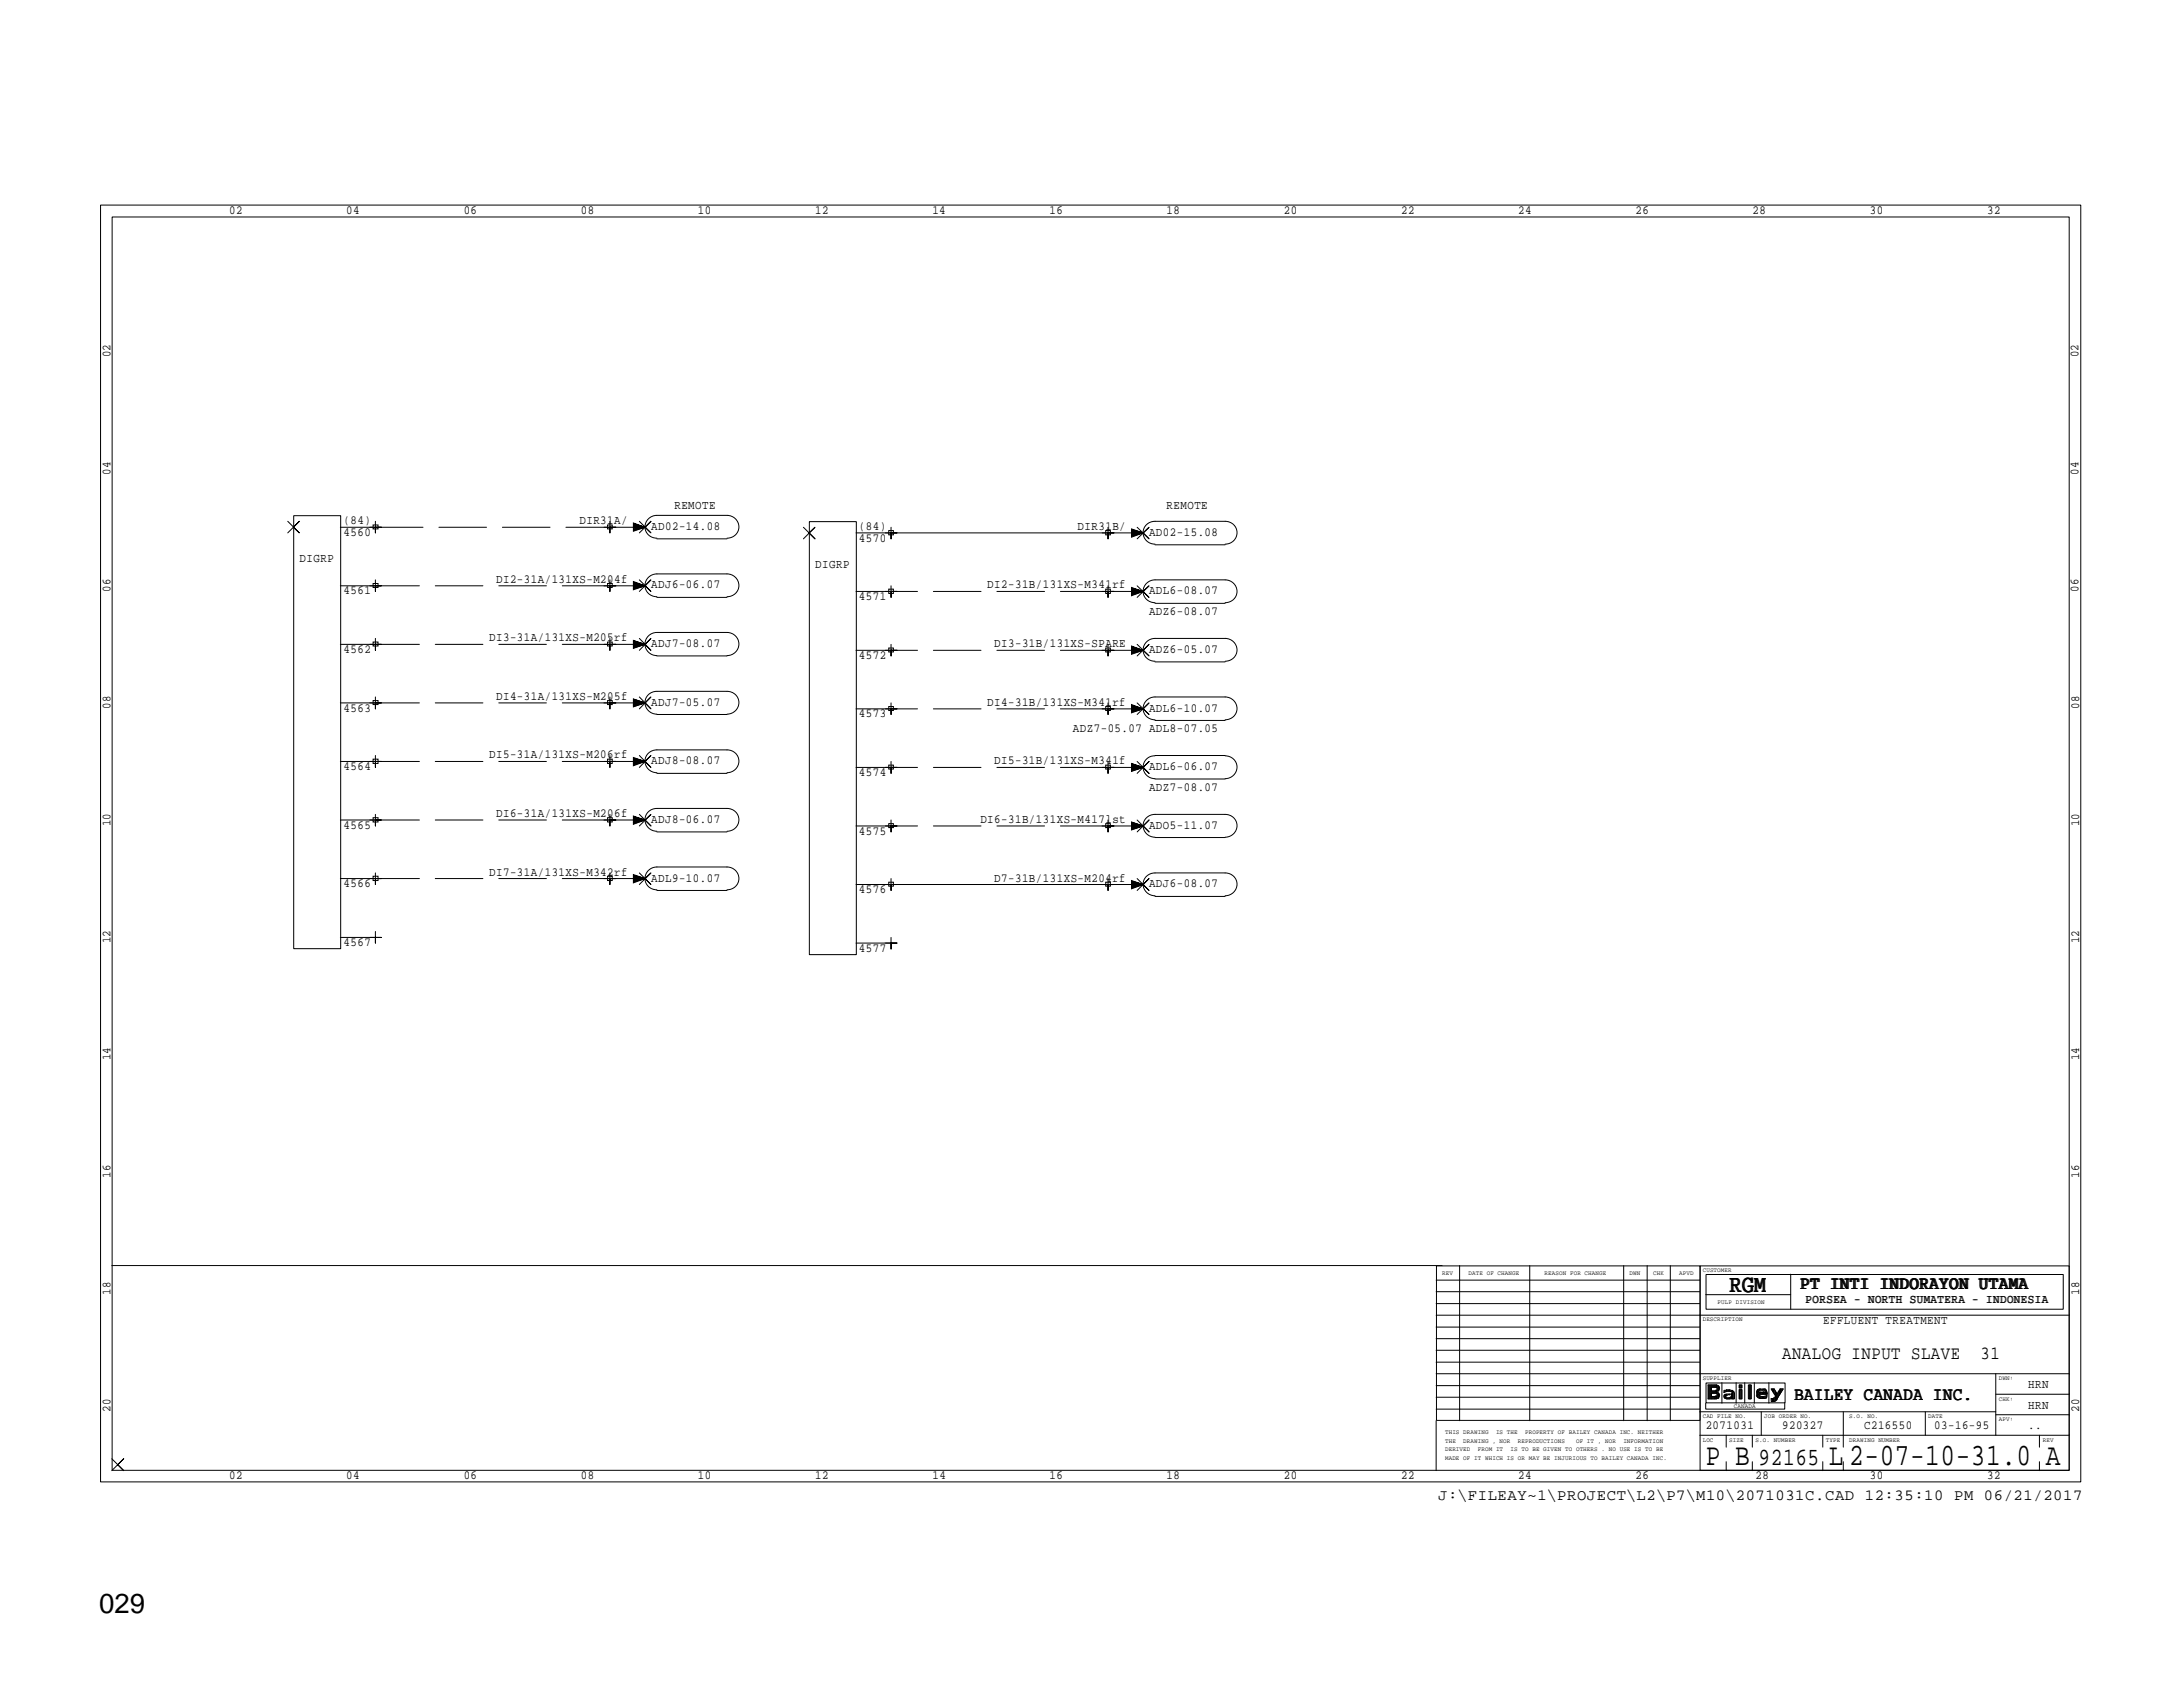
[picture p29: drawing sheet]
<svg xmlns="http://www.w3.org/2000/svg" width="279mm" height="216mm" viewBox="0 0 279 216" stroke-linecap="round" stroke-linejoin="round" font-family="sans-serif">
<defs><g id="words">
<g font-size="4">
<text x="218.3" y="187.5">P B</text>
<text x="234.1" y="187.5">L 2-07-10-31.0 A</text>
</g>
<text font-size="3.5" x="12.7" y="206.4">029</text>
<g font-size="3.2">
<text x="221.3" y="165.3">RGM</text>
<text x="225.1" y="187.5">92165</text>
</g>
<g font-size="2.4">
<text x="230.5" y="164.9">PT INTI INDORAYON UTAMA</text>
<text x="228.1" y="173.9">ANALOG INPUT SLAVE</text>
<text x="253.5" y="173.9">31</text>
<text x="229.7" y="179.2">BAILEY CANADA INC.</text>
</g>
<text font-size="2" x="184.1" y="192">J:\FILEAY~1\PROJECT\L2\P7\M10\2071031C.CAD 12:35:10 PM 06/21/2017</text>
<g font-size="1.6">
<text x="29.3" y="27.3">02</text>
<text x="44.3" y="27.3">04</text>
<text x="59.4" y="27.3">06</text>
<text x="74.3" y="27.3">08</text>
<text x="89.3" y="27.3">10</text>
<text x="104.3" y="27.3">12</text>
<text x="119.3" y="27.3">14</text>
<text x="134.3" y="27.3">16</text>
<text x="149.3" y="27.3">18</text>
<text x="164.3" y="27.3">20</text>
<text x="179.3" y="27.3">22</text>
<text x="194.3" y="27.3">24</text>
<text x="209.3" y="27.3">26</text>
<text x="224.3" y="27.3">28</text>
<text x="239.3" y="27.3">30</text>
<text x="254.3" y="27.3">32</text>
<text x="14.1" y="45.7" transform="rotate(-90 14.1 45.7)">02</text>
<text x="266" y="45.7" transform="rotate(-90 266 45.7)">02</text>
<text x="14.1" y="60.7" transform="rotate(-90 14.1 60.7)">04</text>
<text x="86.3" y="65.2">REMOTE</text>
<text x="149.3" y="65.2">REMOTE</text>
<text x="266" y="60.7" transform="rotate(-90 266 60.7)">04</text>
<text x="38.4" y="72">DIGRP</text>
<text x="44" y="68.6">4560</text>
<text x="44" y="67.1">(84)</text>
<text x="74.2" y="67.1">DIR31A/</text>
<text x="83.4" y="67.8">AD02-14.08</text>
<text x="109.9" y="69.3">4570</text>
<text x="109.9" y="67.8">(84)</text>
<text x="137.9" y="67.8">DIR31B/</text>
<text x="147.1" y="68.6">AD02-15.08</text>
<text x="14.1" y="75.7" transform="rotate(-90 14.1 75.7)">06</text>
<text x="44" y="76.1">4561</text>
<text x="63.5" y="74.6">DI2-31A/131XS-M204f</text>
<text x="83.4" y="75.3">ADJ6-06.07</text>
<text x="104.4" y="72.7">DIGRP</text>
<text x="109.9" y="76.8">4571</text>
<text x="126.4" y="75.3">DI2-31B/131XS-M341rf</text>
<text x="147.1" y="76.1">ADL6-08.07</text>
<text x="266" y="75.7" transform="rotate(-90 266 75.7)">06</text>
<text x="44" y="83.6">4562</text>
<text x="62.6" y="82.1">DI3-31A/131XS-M205rf</text>
<text x="83.4" y="82.8">ADJ7-08.07</text>
<text x="127.3" y="82.8">DI3-31B/131XS-SPARE</text>
<text x="147.1" y="83.6">ADZ6-05.07</text>
<text x="147.1" y="78.7">ADZ6-08.07</text>
<text x="63.5" y="89.6">DI4-31A/131XS-M205f</text>
<text x="109.9" y="84.3">4572</text>
<text x="14.1" y="90.7" transform="rotate(-90 14.1 90.7)">08</text>
<text x="44" y="91.1">4563</text>
<text x="83.4" y="90.3">ADJ7-05.07</text>
<text x="109.9" y="91.8">4573</text>
<text x="126.4" y="90.3">DI4-31B/131XS-M341rf</text>
<text x="137.3" y="93.7">ADZ7-05.07 ADL8-07.05</text>
<text x="147.1" y="91.1">ADL6-10.07</text>
<text x="266.1" y="90.7" transform="rotate(-90 266.1 90.7)">08</text>
<text x="44" y="98.6">4564</text>
<text x="62.6" y="97.1">DI5-31A/131XS-M206rf</text>
<text x="83.4" y="97.8">ADJ8-08.07</text>
<text x="109.9" y="99.3">4574</text>
<text x="127.3" y="97.8">DI5-31B/131XS-M341f</text>
<text x="147.1" y="98.6">ADL6-06.07</text>
<text x="147.1" y="101.2">ADZ7-08.07</text>
<text x="14.1" y="105.7" transform="rotate(-90 14.1 105.7)">10</text>
<text x="44" y="106.1">4565</text>
<text x="63.5" y="104.6">DI6-31A/131XS-M206f</text>
<text x="83.4" y="105.3">ADJ8-06.07</text>
<text x="109.9" y="106.8">4575</text>
<text x="125.5" y="105.3">DI6-31B/131XS-M417lst</text>
<text x="147.1" y="106.1">ADO5-11.07</text>
<text x="266.1" y="105.7" transform="rotate(-90 266.1 105.7)">10</text>
<text x="44" y="113.6">4566</text>
<text x="62.6" y="112.1">DI7-31A/131XS-M342rf</text>
<text x="83.4" y="112.8">ADL9-10.07</text>
<text x="127.3" y="112.8">D7-31B/131XS-M204rf</text>
<text x="147.1" y="113.6">ADJ6-08.07</text>
<text x="109.9" y="114.3">4576</text>
<text x="14.1" y="120.7" transform="rotate(-90 14.1 120.7)">12</text>
<text x="44" y="121.1">4567</text>
<text x="109.9" y="121.8">4577</text>
<text x="266.1" y="120.7" transform="rotate(-90 266.1 120.7)">12</text>
<text x="14.1" y="135.7" transform="rotate(-90 14.1 135.7)">14</text>
<text x="266.1" y="135.7" transform="rotate(-90 266.1 135.7)">14</text>
<text x="14.1" y="150.7" transform="rotate(-90 14.1 150.7)">16</text>
<text x="266.1" y="150.7" transform="rotate(-90 266.1 150.7)">16</text>
<text x="14.1" y="165.7" transform="rotate(-90 14.1 165.7)">18</text>
<text x="231.1" y="166.8">PORSEA - NORTH SUMATERA - INDONESIA</text>
<text x="266.1" y="165.7" transform="rotate(-90 266.1 165.7)">18</text>
<text x="233.3" y="169.4">EFFLUENT TREATMENT</text>
<text x="259.6" y="177.7">HRN</text>
<text x="14.1" y="180.7" transform="rotate(-90 14.1 180.7)">20</text>
<text x="218.3" y="182.9">2071031</text>
<text x="228.1" y="182.9">920327</text>
<text x="238.6" y="182.9">C216550</text>
<text x="247.6" y="182.9">03-16-95</text>
<text x="259.6" y="180.3">HRN</text>
<text x="259.6" y="182.9">..</text>
<text x="266.1" y="180.7" transform="rotate(-90 266.1 180.7)">20</text>
<text x="29.3" y="189.3">02</text>
<text x="44.3" y="189.3">04</text>
<text x="59.4" y="189.3">06</text>
<text x="74.3" y="189.3">08</text>
<text x="89.3" y="189.3">10</text>
<text x="104.4" y="189.3">12</text>
<text x="119.3" y="189.3">14</text>
<text x="134.3" y="189.3">16</text>
<text x="149.3" y="189.3">18</text>
<text x="164.3" y="189.3">20</text>
<text x="179.3" y="189.3">22</text>
<text x="194.3" y="189.3">24</text>
<text x="209.3" y="189.3">26</text>
<text x="224.7" y="189.3">28</text>
<text x="239.3" y="189.3">30</text>
<text x="254.3" y="189.3">32</text>
</g>
<g font-size=".8">
<text x="184.6" y="163.1">REV</text>
<text x="188" y="163.1">DATE OF CHANGE</text>
<text x="197.7" y="163.1">REASON FOR CHANGE</text>
<text x="208.6" y="163.1">DWN</text>
<text x="211.6" y="163.1">CHK</text>
<text x="214.9" y="163.1">APVD</text>
<text x="217.9" y="162.7">CUSTOMER</text>
<text x="219.8" y="166.8">PULP DIVISION</text>
<text x="217.9" y="169.1">DESCRIPTION</text>
<text x="217.9" y="176.6">SUPPLIER</text>
<text x="255.8" y="179.2">CHK:</text>
<text x="255.8" y="176.6">DWN:</text>
<text x="185" y="185.8">DERIVED</text>
<text x="185" y="184.6">THE</text>
<text x="185" y="183.5">THIS DRAWING</text>
<text x="187.3" y="184.6">DRAWING , NOR</text>
<text x="189.1" y="185.8">FROM IT</text>
<text x="191.5" y="183.5">IS THE</text>
<text x="193.3" y="185.8">IS TO BE GIVEN TO OTHERS . NO USE IS TO BE</text>
<text x="194.3" y="184.6">REPRODUCTIONS</text>
<text x="195.2" y="183.5">PROPERTY OF BAILEY CANADA INC. NEITHER</text>
<text x="201.7" y="184.6">OF IT , NOR</text>
<text x="207.8" y="184.6">INFORMATION</text>
<text x="217.9" y="184.5">LOC</text>
<text x="217.9" y="181.5">CAD FILE NO.</text>
<text x="221.3" y="184.5">SIZE</text>
<text x="221.9" y="180.2">CANADA</text>
<text x="224.7" y="184.5">S.O. NUMBER</text>
<text x="225.8" y="181.5">JOB ORDER NO.</text>
<text x="233.7" y="184.5">TYPE</text>
<text x="236.7" y="184.5">DRAWING NUMBER</text>
<text x="236.7" y="181.5">S.O. NO.</text>
<text x="246.8" y="181.5">DATE</text>
<text x="255.8" y="181.9">APV:</text>
<text x="261.4" y="184.5">REV</text>
<text x="185" y="186.9">MADE OF IT WHICH IS OR MAY BE INJURIOUS TO BAILEY CANADA INC.</text>
</g>
</g></defs>
<g fill="none" stroke="#000" stroke-width=".13">
<path d="M12.9 26.2h253.4v163.5h-253.4zM14.4 27.8h250.4v160.4h-250.4zM36.8 66.7l1.5 1.5-.8-.7 .8-.8-1.5 1.5M37.6 66h6v55.4h-6zM43.6 67.5h4.4M43.6 75h4.4M47.8 67.2h.6v.5h-.6zM47.8 74.7h.6v.5h-.6zM48 66.7v1.5v-.7h.8h-1.5M48 74.2v1.5v-.7h.8h-1.5M77.8 74.7h.6v.5h-.6zM77.8 67.2h.6v.5h-.6z"/>
<path d="M78.1 74.2v1.5v-.7h.7h-1.5M78.1 66.7v1.5v-.7h.7h-1.5M81.1 75.4l1.4-.4-1.4 .4M81.1 75.2l1.4-.2-1.4 .3M81.1 75.1l1.4-.1-1.4 .1M81.1 74.9l1.4 .1h-1.4M81.1 74.7l1.4 .3-1.4-.2M81.1 74.6l1.4 .4-1.4-.3M81.1 74.5l1.4 .5-1.4 .5v-1.1l1.4 .6h-4.4M81.1 67.8l1.4-.3-1.4 .4M81.1 67.7l1.4-.2-1.4 .3M81.1 67.5h1.4l-1.4 .1"/>
<path d="M81.1 67.4l1.4 .1h-1.4M81.1 67.2l1.4 .3-1.4-.2M81.1 67.1l1.4 .4-1.4-.3M81.1 67l1.4 .5-1.4 .5v-1.1l1.4 .6h-4.4M81.8 74.2l1.5 1.5-.8-.7 .8-.8-1.5 1.5M81.8 66.7l1.5 1.5-.8-.7 .8-.8-1.5 1.5M84.1 76.4a1.46 1.46 0 0 1-1.6-1.5 1.46 1.46 0 0 1 1.6-1.5h8.9a1.46 1.46 0 0 1 1.6 1.5 1.46 1.46 0 0 1-1.6 1.5M84.1 76.5h8.9M84.1 68.9a1.46 1.46 0 0 1-1.6-1.5 1.46 1.46 0 0 1 1.6-1.4h8.9a1.46 1.46 0 0 1 1.6 1.4 1.46 1.46 0 0 1-1.6 1.5M84.1 69h8.9M102.8 67.5l1.5 1.5-.8-.8 .8-.7-1.5 1.5M103.6 66.8h6v55.4h-6z"/>
<path d="M109.6 75.7h4.4M113.7 67.9h.6v.6h-.6zM113.7 75.4h.6v.5h-.6zM114 67.5v1.5v-.8h.8h-1.5M114 75v1.5v-.8h.8h-1.5M141.5 75.4h.6v.5h-.6zM141.5 67.9h.6v.6h-.6zM141.8 75v1.5v-.8h.8h-1.5M141.8 67.5v1.5v-.8h.8h-1.5M144.8 76.1l1.5-.4-1.5 .5M144.8 75.9l1.5-.2-1.5 .3M144.8 75.8l1.5-.1-1.5 .2"/>
<path d="M144.8 75.6l1.5 .1h-1.5M144.8 75.5l1.5 .2-1.5-.1M144.8 75.4l1.5 .3-1.5-.3M144.8 75.3l1.5 .4-1.5 .5v-1l1.5 .5h-4.5M144.8 68.6l1.5-.4-1.5 .5M144.8 68.5l1.5-.3-1.5 .3M144.8 68.3l1.5-.1-1.5 .2M144.8 68.2h1.5h-1.5M144.8 68l1.5 .2-1.5-.1M144.8 67.8l1.5 .4-1.5-.3M144.8 67.8l1.5 .4-1.5 .5v-1l1.5 .5h-36.7M145.5 75l1.6 1.5-.8-.8 .8-.7-1.6 1.5"/>
<path d="M145.5 67.5l1.6 1.5-.8-.8 .8-.7-1.6 1.5M147.8 77.1a1.46 1.46 0 0 1-1.5-1.4 1.46 1.46 0 0 1 1.5-1.5h9a1.46 1.46 0 0 1 1.5 1.5 1.46 1.46 0 0 1-1.5 1.4M147.8 77.2h9M147.8 69.6a1.46 1.46 0 0 1-1.5-1.4 1.46 1.46 0 0 1 1.5-1.5h9a1.46 1.46 0 0 1 1.5 1.5 1.46 1.46 0 0 1-1.5 1.4M147.8 69.7h9M43.6 97.5h4.4M43.6 90h4.4M43.6 82.5h4.4M47.8 82.2h.6v.5h-.6zM47.8 89.7h.6v.5h-.6zM47.8 97.2h.6v.5h-.6zM48 81.7v1.5v-.7h.8h-1.5"/>
<path d="M48 89.2v1.5v-.7h.8h-1.5M48 96.7v1.5v-.7h.8h-1.5M77.8 82.2h.6v.5h-.6zM77.8 89.7h.6v.5h-.6zM77.8 97.2h.6v.5h-.6zM78.1 81.7v1.5v-.7h.7h-1.5M78.1 89.2v1.5v-.7h.7h-1.5M78.1 96.7v1.5v-.7h.7h-1.5M81.1 82.8l1.4-.3-1.4 .4M81.1 82.7l1.4-.2-1.4 .3M81.1 82.5h1.4l-1.4 .1M81.1 82.4l1.4 .1h-1.4"/>
<path d="M81.1 82.3l1.4 .2-1.4-.2M81.1 82.1l1.4 .4-1.4-.3M81.1 82l1.4 .5-1.4 .5v-1l1.4 .5h-4.4M81.1 90.3l1.4-.3-1.4 .4M81.1 90.2l1.4-.2-1.4 .3M81.1 90h1.4l-1.4 .1M81.1 89.9l1.4 .1h-1.4M81.1 89.7l1.4 .3-1.4-.2M81.1 89.6l1.4 .4-1.4-.3M81.1 89.5l1.4 .5-1.4 .5v-1.1l1.4 .6h-4.4M81.1 97.8l1.4-.3-1.4 .4M81.1 97.7l1.4-.2-1.4 .2"/>
<path d="M81.1 97.5h1.4l-1.4 .1M81.1 97.4l1.4 .1h-1.4M81.1 97.2l1.4 .3-1.4-.2M81.1 97.1l1.4 .4-1.4-.3M81.1 97l1.4 .5-1.4 .5v-1.1l1.4 .6h-4.4M81.8 81.7l1.5 1.5-.8-.7 .8-.8-1.5 1.5M81.8 89.2l1.5 1.5-.8-.7 .8-.8-1.5 1.5M81.8 96.7l1.5 1.5-.8-.7 .8-.8-1.5 1.5M84.1 83.9a1.48 1.48 0 0 1-1.6-1.5 1.48 1.48 0 0 1 1.6-1.5h8.9a1.48 1.48 0 0 1 1.6 1.5 1.48 1.48 0 0 1-1.6 1.5M84.1 83.9h8.9M84.1 91.4a1.46 1.46 0 0 1-1.6-1.5 1.46 1.46 0 0 1 1.6-1.4h8.9a1.46 1.46 0 0 1 1.6 1.4 1.46 1.46 0 0 1-1.6 1.5M84.1 91.4h8.9"/>
<path d="M84.1 98.9a1.46 1.46 0 0 1-1.6-1.5 1.46 1.46 0 0 1 1.6-1.4h8.9a1.46 1.46 0 0 1 1.6 1.4 1.46 1.46 0 0 1-1.6 1.5M84.1 99h8.9M109.6 98.2h4.4M109.6 90.7h4.4M109.6 83.2h4.4M113.7 82.9h.6v.5h-.6zM113.7 90.4h.6v.5h-.6zM113.7 97.9h.6v.5h-.6zM114 82.5v1.4v-.7h.8h-1.5M114 90v1.4v-.7h.8h-1.5M114 97.5v1.5v-.8h.8h-1.5M141.5 82.9h.6v.5h-.6z"/>
<path d="M141.5 90.4h.6v.5h-.6zM141.5 97.9h.6v.5h-.6zM141.8 82.5v1.4v-.7h.8h-1.5M141.8 90v1.4v-.7h.8h-1.5M141.8 97.5v1.5v-.8h.8h-1.5M144.8 83.6l1.5-.4-1.5 .5M144.8 83.4l1.5-.2-1.5 .3M144.8 83.3l1.5-.1-1.5 .2M144.8 83.1l1.5 .1h-1.5M144.8 83l1.5 .2-1.5-.1M144.8 82.8l1.5 .4-1.5-.3M144.8 82.8l1.5 .4-1.5 .5v-1l1.5 .5h-4.5"/>
<path d="M144.8 91.1l1.5-.4-1.5 .4M144.8 90.9l1.5-.2-1.5 .3M144.8 90.8l1.5-.1-1.5 .1M144.8 90.6l1.5 .1h-1.5M144.8 90.5l1.5 .2-1.5-.1M144.8 90.3l1.5 .4-1.5-.3M144.8 90.3l1.5 .4-1.5 .5v-1l1.5 .5h-4.5M144.8 98.6l1.5-.4-1.5 .5M144.8 98.4l1.5-.2-1.5 .3M144.8 98.3l1.5-.1-1.5 .1M144.8 98.1l1.5 .1h-1.5M144.8 98l1.5 .2-1.5-.2"/>
<path d="M144.8 97.8l1.5 .4-1.5-.3M144.8 97.7l1.5 .5-1.5 .5v-1l1.5 .5h-4.5M145.5 82.5l1.6 1.4-.8-.7 .8-.7-1.6 1.4M145.5 90l1.6 1.4-.8-.7 .8-.7-1.6 1.4M145.5 97.5l1.6 1.5-.8-.8 .8-.7-1.6 1.5M147.8 84.6a1.46 1.46 0 0 1-1.5-1.4 1.46 1.46 0 0 1 1.5-1.5h9a1.46 1.46 0 0 1 1.5 1.5 1.46 1.46 0 0 1-1.5 1.4M147.8 84.7h9M147.8 92.1a1.46 1.46 0 0 1-1.5-1.4 1.46 1.46 0 0 1 1.5-1.5h9a1.46 1.46 0 0 1 1.5 1.5 1.46 1.46 0 0 1-1.5 1.4M147.8 92.2h9M147.8 96.7a1.46 1.46 0 0 0-1.5 1.5 1.46 1.46 0 0 0 1.5 1.5M147.8 96.7h9M147.8 99.7h9"/>
<path d="M156.8 96.7a1.46 1.46 0 0 1 1.5 1.5 1.46 1.46 0 0 1-1.5 1.5M43.6 112.4h4.4M43.6 104.9h4.4M43.6 120h4.4M47.8 104.6h.6v.6h-.6zM47.8 112.1h.6v.6h-.6zM48 104.2v1.5v-.8h.8h-1.5M48 111.7v1.5v-.8h.8h-1.5M48 119.2v1.5v-.7h.8h-1.5M77.8 104.6h.6v.6h-.6zM77.8 112.1h.6v.6h-.6zM78.1 104.2v1.5v-.8h.7h-1.5"/>
<path d="M78.1 111.7v1.5v-.8h.7h-1.5M81.1 105.3l1.4-.4-1.4 .5M81.1 105.2l1.4-.3-1.4 .3M81.1 105l1.4-.1-1.4 .2M81.1 104.9h1.4h-1.4M81.1 104.7l1.4 .2-1.4-.1M81.1 104.6l1.4 .3-1.4-.3M81.1 104.5l1.4 .4-1.4 .6v-1.1l1.4 .5h-4.4M81.1 112.8l1.4-.4-1.4 .5M81.1 112.7l1.4-.3-1.4 .4M81.1 112.5l1.4-.1-1.4 .2M81.1 112.4h1.4h-1.4"/>
<path d="M81.1 112.2l1.4 .2-1.4-.1M81.1 112.1l1.4 .3-1.4-.3M81.1 112l1.4 .4-1.4 .6v-1.1l1.4 .5h-4.4M81.8 104.2l1.5 1.5-.8-.8 .8-.7-1.5 1.5M81.8 111.7l1.5 1.5-.8-.8 .8-.7-1.5 1.5M84.1 106.4a1.46 1.46 0 0 1-1.6-1.5 1.46 1.46 0 0 1 1.6-1.4h8.9a1.46 1.46 0 0 1 1.6 1.4 1.46 1.46 0 0 1-1.6 1.5M84.1 106.5h8.9M84.1 113.9a1.46 1.46 0 0 1-1.6-1.5 1.46 1.46 0 0 1 1.6-1.4h8.9a1.46 1.46 0 0 1 1.6 1.4 1.46 1.46 0 0 1-1.6 1.5M84.1 114h8.9M109.6 105.7h4.4M113.7 105.4h.6v.5h-.6zM113.7 112.9h.6v.5h-.6z"/>
<path d="M114 104.9v1.6v-.8h.8h-1.5M114 112.4v1.6v-.8h.8h-1.5M114 120v1.5v-.8h.8h-1.5M141.5 105.4h.6v.5h-.6zM141.5 112.9h.6v.5h-.6zM141.8 104.9v1.6v-.8h.8h-1.5M141.8 112.4v1.6v-.8h.8h-1.5M144.8 106.1l1.5-.4-1.5 .5M144.8 105.9l1.5-.2-1.5 .3M144.8 105.8l1.5-.1-1.5 .2M144.8 105.6l1.5 .1h-1.5M144.8 105.5l1.5 .2-1.5-.2"/>
<path d="M144.8 105.3l1.5 .4-1.5-.3M144.8 105.2l1.5 .5-1.5 .5v-1l1.5 .5h-4.5M144.8 113.6l1.5-.4-1.5 .5M144.8 113.4l1.5-.2-1.5 .3M144.8 113.3l1.5-.1-1.5 .2M144.8 113.1l1.5 .1h-1.5M144.8 113l1.5 .2-1.5-.1M144.8 112.8l1.5 .4-1.5-.3M144.8 112.8l1.5 .4-1.5 .5v-1l1.5 .5h-36.7M145.5 104.9l1.6 1.6-.8-.8 .8-.8-1.6 1.6M145.5 112.4l1.6 1.6-.8-.8 .8-.8-1.6 1.6M147.8 107.1a1.46 1.46 0 0 1-1.5-1.4 1.46 1.46 0 0 1 1.5-1.5h9a1.46 1.46 0 0 1 1.5 1.5 1.46 1.46 0 0 1-1.5 1.4"/>
<path d="M147.8 107.2h9M147.8 114.6a1.46 1.46 0 0 1-1.5-1.4 1.46 1.46 0 0 1 1.5-1.5h9a1.46 1.46 0 0 1 1.5 1.5 1.46 1.46 0 0 1-1.5 1.4M147.8 114.7h9M109.6 120.7h4.4M14.3 162h170.3M183.8 178.8h33.7M183.8 177.3h33.7M183.8 175.8h33.7M183.8 174.3h33.7M183.8 172.8h33.7M183.8 171.3h33.7M183.8 169.8h33.7"/>
<path d="M183.8 166.8h33.7M183.8 165.3h33.7M183.8 163.8h33.7M183.9 162h33.7v19.8h-33.7zM186.8 162v19.8M195.8 162v19.8M207.8 162v19.8M210.8 162v19.8M213.8 162v19.8M217.5 175.8h47.3M217.6 162h47.2v26.2h-47.2zM218.3 179.6v.7h10.1v-.7"/>
<path d="M218.3 165.7h10.9M218.4 177h10.1v2.5h-10.1zM218.4 163.1h45.7v4.5h-45.7zM218.7 177.2v1.8M218.8 177.2v1.8M218.9 177.2v1.8M219 177.2v1.8M219.1 177.2v.3M219.1 178v.3M219.1 178.7v.3M219.2 177.2v.3M219.2 178v.3"/>
<path d="M219.2 178.7v.3M219.3 177.2v.3M219.3 178v.3M219.3 178.7v.3M219.4 177.2v.3M219.4 178v.3M219.4 178.7v.3M219.5 177.2v.3M219.5 178v.3M219.5 178.7v.3M219.6 177.5h-.6v.5h.6v.3M219.6 178.3h-.6v.4h.6v.3"/>
<path d="M219.6 178.3l.2 .2-.1 .1h-.2M219.6 177.5l.2 .2-.1 .2h-.2M219.6 177.2v.3M219.7 178.1a.43 .43 0 0 1 .4 .5 .43 .43 0 0 1-.5 .4M219.7 177.2a.41 .41 0 0 1 .4 .5 .41 .41 0 0 1-.5 .4M219.7 177.2h-1.1v1.8h1.1v-.3M219.7 177.2v.3M219.7 178v.3M219.7 177.2v.4M219.7 177.9v.5M219.7 178.7v.3M219.8 177.3v.8"/>
<path d="M219.8 178.2v.8M219.9 177.3v.8M219.9 178.2v.8M220 177.4v.7M220 178.3v.7M220 177.5v.4M220 178.4v.4M220.4 177v2.6M220.7 178.9l.4 .1M220.7 178.5v.4M220.7 178.9l-.1-.2 .3-.3v.6M220.8 177.9v.2"/>
<path d="M220.8 178.4v.6M220.9 177.9v.2M220.9 177.8v.3M220.9 178.4v.2M221 177.8v.3M221 178.4v.2M221 178.9v.1M221 178.6l-.1 .1 .1 .1M221.1 177.8v.3M221.1 178.4v.2M221.1 178.9v.1M221.1 177.8v.2"/>
<path d="M221.1 178.4v.1M221.2 177.8v.3M221.2 178.4v.1M221.2 178.9v.1M221.3 179v-.1l.1 .1M221.3 177.8v.3M221.3 178.4v.1M221.4 177.8v.3M221.4 178.4v.1M221.4 178.8v.2M221.5 177.9v.2M221.5 178.4h.1"/>
<path d="M221.5 178.8v.2M221.6 179v-.3l-.7 .2v.1M221.6 179h-.5M221.6 177.9v.2M221.6 178.4v.1M221.7 178.5l-.2 .3M221.7 177.9v.2h-.5l-.6 .1 .1-.3v.2M221.7 178l.1 .1 .1 .1M221.7 178.3v.7M221.7 178.1l-.1 .2M221.7 177.9v1.1M221.8 178v1"/>
<path d="M221.9 178.1v.9M222 178.2v.8h-.4M222.2 177v2.6M222.6 177.2h.4v.4h-.4zM222.6 177.8h.4v1.2h-.4zM222.6 177.2v.4M222.6 177.8v1.2M222.7 177.2v.4M222.7 177.8v1.2M222.8 177.2v.4M222.8 177.8v1.2M222.9 177.2v.4"/>
<path d="M222.9 177.8v1.2M223.3 177v2.6M223.8 177.2h.4v1.8h-.4zM223.9 177.2v1.8M224 177.2v1.8M224.1 177.2v1.8M224.5 177v2.6M224.9 177.9v.8M225 177.8h.3v.1M225 177.8l-.2 .3v.5M225 177.8v1M225 177.8v1.1l-.2-.3"/>
<path d="M225.1 178.4a.6 .6 0 0 0 .6 .3v.3M225.1 178.9l.5 .1 .5-.1M225.1 178l-.1 .2M225.1 178.2h.8v.2M225.1 177.8v1.1M225.2 177.8v.2M225.2 178.2v.2M225.2 178.6v.4M225.3 178.1l.4-.1 .1 .1M225.3 177.8v.1M225.3 178.2v.2M225.3 178.7v.3"/>
<path d="M225.4 177.8v.1M225.4 178.2v.2M225.4 178.7v.3M225.5 177.8v.1M225.5 178.2v.2M225.5 178.7v.3M225.6 177.8v.1M225.6 178.2v.2M225.6 178.8v.2M225.6 178.7v.3M225.7 177.9v-.1h.3v.6M225.7 178.2v.2"/>
<path d="M225.8 177.8v.2M225.8 178.2v.2M225.8 178.7v.3M225.9 177.8v.3M225.9 178.7v.3M225.9 177.8v.6M226 177.9l.1 .2v.1M226 178.7v.2M226.1 177.9v.5M226.1 178.7v.2M226.1 178.6l-.5 .1M226.2 178.1v.3h-1.1"/>
<path d="M226.2 178.6l-.1 .3M226.4 177v2.6M226.7 179h.3v.4M226.7 179v.4h.3M226.7 179h.5M226.8 177.8v.1M226.8 179v.4M226.9 177.8v.2M226.9 179v.4M226.9 177.8v.3M227 178.9l.2-.2v.6M227 177.8v.4"/>
<path d="M227.1 177.8v.6M227.1 179v.4M227.1 177.8h-.4l.8 1.2M227.1 177.8l.4 .6M227.2 177.9v.5M227.2 178.9v.5M227.2 178v.6M227.3 178.1v1.1M227.5 178.4v.6M227.5 179l-.3 .3-.2 .1M227.5 178.3v.6M227.6 178.1v.6"/>
<path d="M227.7 178v.6M227.8 177.9v.6M227.8 177.8v.6M227.8 177.8h.4l-.8 1.3v-.9M227.8 177.8l-.3 .6M227.9 177.8v.4M228 177.8v.3M228 177.8v.2M228.1 177.8v.1M229.2 163.1v4.5M255.4 178.4h9.4M255.4 175.8v7.9"/>
<path d="M264.8 168.3h-81M14.3 186.7l1.5 1.5-.7-.8 .7-.7-1.5 1.5M183.8 180.3h33.7M183.8 181.8v6.4M217.5 183.7h47.3M217.5 180.7h37.9M220.9 183.7v1.5M220.9 187.1v1.1M224.3 183.7v1.5M224.3 187.1v1.1M225.4 180.7v3M233.3 183.7v1.5"/>
<path d="M233.3 187.1v1.1M235.9 187.1v1.1M235.9 180.7v4.5M246.4 180.7v3M255.4 181.1h9.4M261 183.7v1.5M261 187.1v1.1"/>
</g>
<path d="M48 67.5h30.1M78.1 75h-30.1M141.8 75.7h-27.8M78.1 97.5h-30.1M78.1 90h-30.1M78.1 82.5h-30.1M141.8 98.2h-27.8M141.8 90.7h-27.8M141.8 83.2h-27.8M78.1 104.9h-30.1M78.1 112.4h-30.1M141.8 105.7h-27.8" fill="none" stroke="#000" stroke-width=".13" stroke-dasharray="6.1 2"/>
<use href="#words"/>
</svg>
